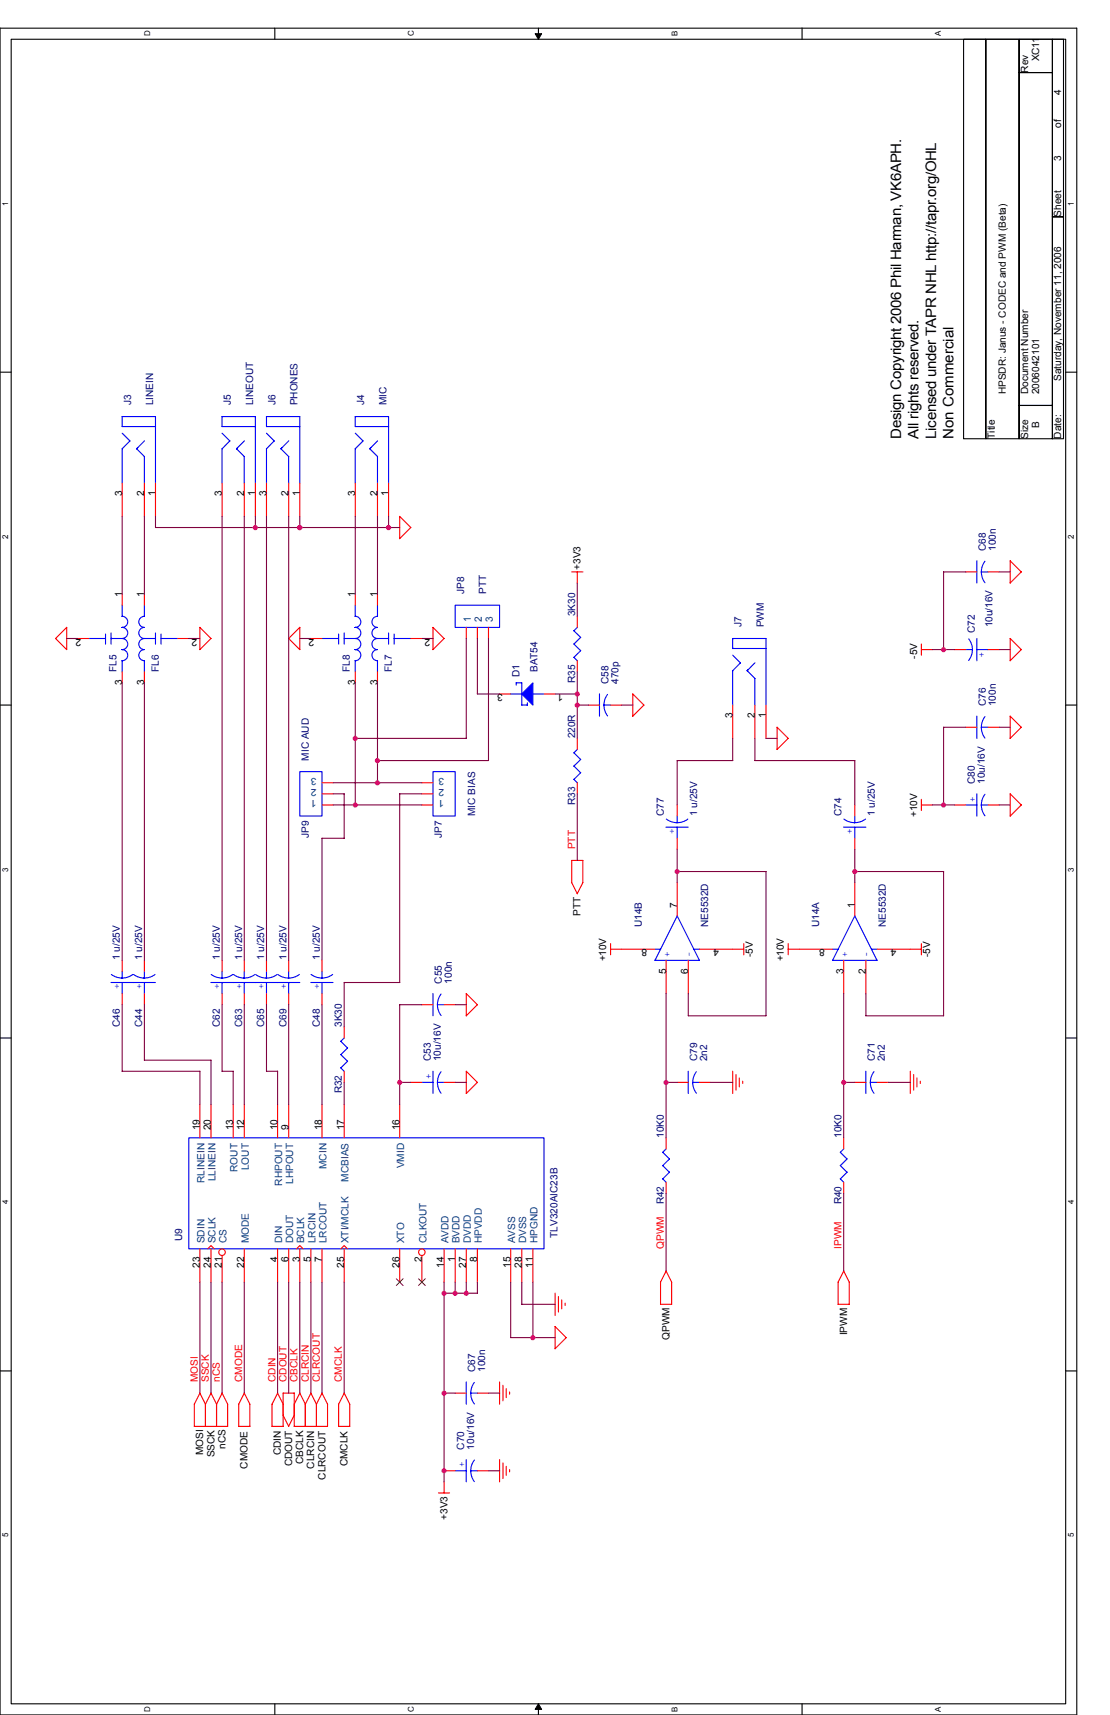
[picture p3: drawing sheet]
<svg xmlns="http://www.w3.org/2000/svg" width="279mm" height="432mm" viewBox="0 0 279 432" stroke-linecap="round" stroke-linejoin="round" font-family="sans-serif">
<defs><g id="words">
<g font-size="3.6">
<text x="226.8" y="110.5" transform="rotate(-90 226.8 110.5)">Design Copyright 2006 Phil Harman, VK6APH.</text>
<text x="231.2" y="110.5" transform="rotate(-90 231.2 110.5)">All rights reserved.</text>
<text x="235.6" y="110.5" transform="rotate(-90 235.6 110.5)">Licensed under TAPR NHL http://tapr.org/OHL</text>
<text x="240" y="110.5" transform="rotate(-90 240 110.5)">Non Commercial</text>
</g>
<g font-size="2.5">
<text x="261.6" y="15.5" transform="rotate(-90 261.6 15.5)">XC11</text>
<text x="258.8" y="18.3" transform="rotate(-90 258.8 18.3)">Rev</text>
<text x="267.1" y="23.9" transform="rotate(-90 267.1 23.9)">4</text>
<text x="267.1" y="32.2" transform="rotate(-90 267.1 32.2)">of</text>
<text x="267.1" y="40.6" transform="rotate(-90 267.1 40.6)">3</text>
<text x="267.1" y="54.6" transform="rotate(-90 267.1 54.6)">Sheet</text>
<text x="267.1" y="95.9" transform="rotate(-90 267.1 95.9)">Saturday, November 11, 2006</text>
<text x="253.2" y="99.3" transform="rotate(-90 253.2 99.3)">HPSDR: Janus - CODEC and PWM (Beta)</text>
<text x="258.8" y="99.3" transform="rotate(-90 258.8 99.3)">Document Number</text>
<text x="261.6" y="99.3" transform="rotate(-90 261.6 99.3)">2006042101</text>
<text x="261.6" y="107.7" transform="rotate(-90 261.6 107.7)">B</text>
<text x="250.4" y="110.5" transform="rotate(-90 250.4 110.5)">Title</text>
<text x="258.8" y="110.5" transform="rotate(-90 258.8 110.5)">Size</text>
<text x="267.1" y="110.5" transform="rotate(-90 267.1 110.5)">Date:</text>
<text x="30.7" y="125" transform="rotate(-90 30.7 125)">3</text>
<text x="36.3" y="125" transform="rotate(-90 36.3 125)">2</text>
<text x="39.1" y="125" transform="rotate(-90 39.1 125)">1</text>
<text x="55.9" y="125" transform="rotate(-90 55.9 125)">3</text>
<text x="61.5" y="125" transform="rotate(-90 61.5 125)">2</text>
<text x="64.3" y="125" transform="rotate(-90 64.3 125)">1</text>
<text x="67.1" y="125" transform="rotate(-90 67.1 125)">3</text>
<text x="72.6" y="125" transform="rotate(-90 72.6 125)">2</text>
<text x="75.4" y="125" transform="rotate(-90 75.4 125)">1</text>
<text x="89.4" y="125" transform="rotate(-90 89.4 125)">3</text>
<text x="95" y="125" transform="rotate(-90 95 125)">2</text>
<text x="97.8" y="125" transform="rotate(-90 97.8 125)">1</text>
<text x="146.2" y="143.4" transform="rotate(-90 146.2 143.4)">+3V3</text>
<text x="30.7" y="150.4" transform="rotate(-90 30.7 150.4)">1</text>
<text x="36.3" y="150.4" transform="rotate(-90 36.3 150.4)">1</text>
<text x="89.4" y="150.4" transform="rotate(-90 89.4 150.4)">1</text>
<text x="95" y="150.4" transform="rotate(-90 95 150.4)">1</text>
<text x="20.4" y="160.8" transform="rotate(-180 20.4 160.8)">2</text>
<text x="49.6" y="160.8" transform="rotate(-180 49.6 160.8)">2</text>
<text x="79.1" y="160.8" transform="rotate(-180 79.1 160.8)">2</text>
<text x="108.3" y="160.8" transform="rotate(-180 108.3 160.8)">2</text>
<text x="230.8" y="165.8" transform="rotate(-90 230.8 165.8)">-5V</text>
<text x="30.7" y="172.5" transform="rotate(-90 30.7 172.5)">3</text>
<text x="36.3" y="172.5" transform="rotate(-90 36.3 172.5)">3</text>
<text x="89.4" y="172.5" transform="rotate(-90 89.4 172.5)">3</text>
<text x="95" y="172.5" transform="rotate(-90 95 172.5)">3</text>
<text x="126.6" y="174.8" transform="rotate(-180 126.6 174.8)">3</text>
<text x="141.8" y="174.8" transform="rotate(-180 141.8 174.8)">1</text>
<text x="184.4" y="180.9" transform="rotate(-90 184.4 180.9)">3</text>
<text x="190" y="180.9" transform="rotate(-90 190 180.9)">2</text>
<text x="192.8" y="180.9" transform="rotate(-90 192.8 180.9)">1</text>
<text x="230.8" y="205.7" transform="rotate(-90 230.8 205.7)">+10V</text>
<text x="146.2" y="230.6" transform="rotate(-90 146.2 230.6)">PTT</text>
<text x="170.4" y="228.7" transform="rotate(-90 170.4 228.7)">7</text>
<text x="215.1" y="228.7" transform="rotate(-90 215.1 228.7)">1</text>
<text x="162.9" y="239" transform="rotate(-180 162.9 239)">8</text>
<text x="180.9" y="239" transform="rotate(-180 180.9 239)">4</text>
<text x="207.6" y="239" transform="rotate(-180 207.6 239)">8</text>
<text x="225.6" y="239" transform="rotate(-180 225.6 239)">4</text>
<text x="152.6" y="242.1" transform="rotate(-90 152.6 242.1)">+10V</text>
<text x="167.6" y="245.1" transform="rotate(-90 167.6 245.1)">5</text>
<text x="173.2" y="245.1" transform="rotate(-90 173.2 245.1)">6</text>
<text x="189.5" y="240.9" transform="rotate(-90 189.5 240.9)">-5V</text>
<text x="197.3" y="242.1" transform="rotate(-90 197.3 242.1)">+10V</text>
<text x="212.3" y="245.1" transform="rotate(-90 212.3 245.1)">3</text>
<text x="217.9" y="245.1" transform="rotate(-90 217.9 245.1)">2</text>
<text x="234.2" y="240.9" transform="rotate(-90 234.2 240.9)">-5V</text>
<text x="50.3" y="284.5" transform="rotate(-90 50.3 284.5)">19</text>
<text x="53.1" y="284.5" transform="rotate(-90 53.1 284.5)">20</text>
<text x="58.7" y="284.5" transform="rotate(-90 58.7 284.5)">13</text>
<text x="61.5" y="284.5" transform="rotate(-90 61.5 284.5)">12</text>
<text x="69.8" y="284.5" transform="rotate(-90 69.8 284.5)">10</text>
<text x="72.6" y="284.5" transform="rotate(-90 72.6 284.5)">9</text>
<text x="81" y="284.5" transform="rotate(-90 81 284.5)">18</text>
<text x="86.6" y="284.5" transform="rotate(-90 86.6 284.5)">17</text>
<text x="100.6" y="284.5" transform="rotate(-90 100.6 284.5)">16</text>
<text x="69.8" y="317.8" transform="rotate(-90 69.8 317.8)">4</text>
<text x="72.6" y="317.8" transform="rotate(-90 72.6 317.8)">6</text>
<text x="75.4" y="317.8" transform="rotate(-90 75.4 317.8)">3</text>
<text x="78.2" y="317.8" transform="rotate(-90 78.2 317.8)">5</text>
<text x="81" y="317.8" transform="rotate(-90 81 317.8)">7</text>
<text x="106.2" y="317.8" transform="rotate(-90 106.2 317.8)">2</text>
<text x="114.6" y="317.8" transform="rotate(-90 114.6 317.8)">1</text>
<text x="120.1" y="317.8" transform="rotate(-90 120.1 317.8)">8</text>
<text x="50.3" y="319.2" transform="rotate(-90 50.3 319.2)">23</text>
<text x="53.1" y="319.2" transform="rotate(-90 53.1 319.2)">24</text>
<text x="55.9" y="319.2" transform="rotate(-90 55.9 319.2)">21</text>
<text x="61.5" y="319.2" transform="rotate(-90 61.5 319.2)">22</text>
<text x="86.6" y="319.2" transform="rotate(-90 86.6 319.2)">25</text>
<text x="100.6" y="319.2" transform="rotate(-90 100.6 319.2)">26</text>
<text x="111.8" y="319.2" transform="rotate(-90 111.8 319.2)">14</text>
<text x="117.3" y="319.2" transform="rotate(-90 117.3 319.2)">27</text>
<text x="128.5" y="319.2" transform="rotate(-90 128.5 319.2)">15</text>
<text x="131.3" y="319.2" transform="rotate(-90 131.3 319.2)">28</text>
<text x="134.1" y="319.2" transform="rotate(-90 134.1 319.2)">11</text>
<text x="168.5" y="337.3" transform="rotate(-90 168.5 337.3)">QPWM</text>
<text x="213.2" y="336.2" transform="rotate(-90 213.2 336.2)">IPWM</text>
<text x="56.7" y="364.7" transform="rotate(-90 56.7 364.7)">nCS</text>
<text x="51.2" y="366.4" transform="rotate(-90 51.2 366.4)">MOSI</text>
<text x="54" y="367" transform="rotate(-90 54 367)">SSCK</text>
<text x="62.3" y="369.8" transform="rotate(-90 62.3 369.8)">CMODE</text>
<text x="70.7" y="366.4" transform="rotate(-90 70.7 366.4)">CDIN</text>
<text x="73.5" y="369.2" transform="rotate(-90 73.5 369.2)">CDOUT</text>
<text x="76.3" y="368.6" transform="rotate(-90 76.3 368.6)">CBCLK</text>
<text x="79.1" y="369.8" transform="rotate(-90 79.1 369.8)">CLRCIN</text>
<text x="87.5" y="369.2" transform="rotate(-90 87.5 369.2)">CMCLK</text>
<text x="81.9" y="372.6" transform="rotate(-90 81.9 372.6)">CLRCOUT</text>
<text x="112.6" y="382.6" transform="rotate(-90 112.6 382.6)">+3V3</text>
</g>
<g font-size="2.5" fill="#000080">
<text x="33" y="102.1" transform="rotate(-90 33 102.1)">J3</text>
<text x="38.6" y="102.1" transform="rotate(-90 38.6 102.1)">LINEIN</text>
<text x="58.1" y="102.1" transform="rotate(-90 58.1 102.1)">J5</text>
<text x="63.7" y="102.1" transform="rotate(-90 63.7 102.1)">LINEOUT</text>
<text x="69.3" y="102.1" transform="rotate(-90 69.3 102.1)">J6</text>
<text x="74.9" y="102.1" transform="rotate(-90 74.9 102.1)">PHONES</text>
<text x="91.7" y="102.1" transform="rotate(-90 91.7 102.1)">J4</text>
<text x="97.3" y="102.1" transform="rotate(-90 97.3 102.1)">MIC</text>
<text x="248.1" y="138.7" transform="rotate(-90 248.1 138.7)">C68</text>
<text x="250.7" y="138.7" transform="rotate(-90 250.7 138.7)">100n</text>
<text x="116.8" y="149.6" transform="rotate(-90 116.8 149.6)">JP8</text>
<text x="122.4" y="149.6" transform="rotate(-90 122.4 149.6)">PTT</text>
<text x="144.8" y="155.2" transform="rotate(-90 144.8 155.2)">3K30</text>
<text x="186.7" y="158" transform="rotate(-90 186.7 158)">J7</text>
<text x="192.3" y="158" transform="rotate(-90 192.3 158)">PWM</text>
<text x="245.3" y="159.4" transform="rotate(-90 245.3 159.4)">C72</text>
<text x="249.8" y="158" transform="rotate(-90 249.8 158)">10u/16V</text>
<text x="29.4" y="169.1" transform="rotate(-90 29.4 169.1)">FL5</text>
<text x="40" y="169.1" transform="rotate(-90 40 169.1)">FL6</text>
<text x="88" y="169.1" transform="rotate(-90 88 169.1)">FL8</text>
<text x="98.7" y="169.1" transform="rotate(-90 98.7 169.1)">FL7</text>
<text x="130.8" y="170.5" transform="rotate(-90 130.8 170.5)">D1</text>
<text x="135.3" y="169.1" transform="rotate(-90 135.3 169.1)">BAT54</text>
<text x="144.8" y="171.9" transform="rotate(-90 144.8 171.9)">R35</text>
<text x="153.1" y="172.2" transform="rotate(-90 153.1 172.2)">C58</text>
<text x="155.7" y="172.2" transform="rotate(-90 155.7 172.2)">470p</text>
<text x="248.1" y="177.8" transform="rotate(-90 248.1 177.8)">C76</text>
<text x="250.7" y="177.8" transform="rotate(-90 250.7 177.8)">100n</text>
<text x="144.8" y="185.9" transform="rotate(-90 144.8 185.9)">220R</text>
<text x="77.7" y="191.5" transform="rotate(-90 77.7 191.5)">MIC AUD</text>
<text x="245.3" y="197.4" transform="rotate(-90 245.3 197.4)">C80</text>
<text x="247.9" y="197.4" transform="rotate(-90 247.9 197.4)">10u/16V</text>
<text x="144.8" y="202.7" transform="rotate(-90 144.8 202.7)">R33</text>
<text x="119.6" y="205.5" transform="rotate(-90 119.6 205.5)">MIC BIAS</text>
<text x="167.1" y="205.5" transform="rotate(-90 167.1 205.5)">C77</text>
<text x="175.5" y="205.5" transform="rotate(-90 175.5 205.5)">1 u/25V</text>
<text x="211.8" y="205.5" transform="rotate(-90 211.8 205.5)">C74</text>
<text x="220.2" y="205.5" transform="rotate(-90 220.2 205.5)">1 u/25V</text>
<text x="77.7" y="211.1" transform="rotate(-90 77.7 211.1)">JP9</text>
<text x="111.2" y="211.1" transform="rotate(-90 111.2 211.1)">JP7</text>
<text x="161.5" y="233.4" transform="rotate(-90 161.5 233.4)">U14B</text>
<text x="178.3" y="233.4" transform="rotate(-90 178.3 233.4)">NE5532D</text>
<text x="206.2" y="233.4" transform="rotate(-90 206.2 233.4)">U14A</text>
<text x="223" y="233.4" transform="rotate(-90 223 233.4)">NE5532D</text>
<text x="30.2" y="241.8" transform="rotate(-90 30.2 241.8)">1 u/25V</text>
<text x="35.8" y="241.8" transform="rotate(-90 35.8 241.8)">1 u/25V</text>
<text x="55.4" y="241.8" transform="rotate(-90 55.4 241.8)">1 u/25V</text>
<text x="60.9" y="241.8" transform="rotate(-90 60.9 241.8)">1 u/25V</text>
<text x="66.5" y="241.8" transform="rotate(-90 66.5 241.8)">1 u/25V</text>
<text x="72.1" y="241.8" transform="rotate(-90 72.1 241.8)">1 u/25V</text>
<text x="80.5" y="241.8" transform="rotate(-90 80.5 241.8)">1 u/25V</text>
<text x="111.2" y="247.6" transform="rotate(-90 111.2 247.6)">C55</text>
<text x="113.7" y="247.6" transform="rotate(-90 113.7 247.6)">100n</text>
<text x="30.2" y="258.6" transform="rotate(-90 30.2 258.6)">C46</text>
<text x="35.8" y="258.6" transform="rotate(-90 35.8 258.6)">C44</text>
<text x="55.4" y="258.6" transform="rotate(-90 55.4 258.6)">C62</text>
<text x="60.9" y="258.6" transform="rotate(-90 60.9 258.6)">C63</text>
<text x="66.5" y="258.6" transform="rotate(-90 66.5 258.6)">C65</text>
<text x="72.1" y="258.6" transform="rotate(-90 72.1 258.6)">C69</text>
<text x="80.5" y="258.6" transform="rotate(-90 80.5 258.6)">C48</text>
<text x="86.1" y="258.6" transform="rotate(-90 86.1 258.6)">3K30</text>
<text x="108.4" y="267.2" transform="rotate(-90 108.4 267.2)">C53</text>
<text x="111" y="267.2" transform="rotate(-90 111 267.2)">10u/16V</text>
<text x="175.5" y="267.2" transform="rotate(-90 175.5 267.2)">C79</text>
<text x="178" y="267.2" transform="rotate(-90 178 267.2)">2n2</text>
<text x="220.2" y="267.2" transform="rotate(-90 220.2 267.2)">C71</text>
<text x="222.7" y="267.2" transform="rotate(-90 222.7 267.2)">2n2</text>
<text x="86.1" y="275.3" transform="rotate(-90 86.1 275.3)">R32</text>
<text x="167.1" y="286.5" transform="rotate(-90 167.1 286.5)">10K0</text>
<text x="211.8" y="286.5" transform="rotate(-90 211.8 286.5)">10K0</text>
<text x="167.1" y="303.3" transform="rotate(-90 167.1 303.3)">R42</text>
<text x="211.8" y="303.3" transform="rotate(-90 211.8 303.3)">R40</text>
<text x="140.3" y="311.6" transform="rotate(-90 140.3 311.6)">TLV320AIC23B</text>
<text x="45.8" y="312.5" transform="rotate(-90 45.8 312.5)">U9</text>
<text x="119.6" y="345.4" transform="rotate(-90 119.6 345.4)">C67</text>
<text x="122.1" y="345.4" transform="rotate(-90 122.1 345.4)">100n</text>
<text x="116.8" y="365" transform="rotate(-90 116.8 365)">C70</text>
<text x="119.3" y="365" transform="rotate(-90 119.3 365)">10u/16V</text>
</g>
<g font-size="2.5" fill="#004080">
<text x="118.5" y="156.6" transform="rotate(-90 118.5 156.6)">1</text>
<text x="121.3" y="156.6" transform="rotate(-90 121.3 156.6)">2</text>
<text x="124.1" y="156.6" transform="rotate(-90 124.1 156.6)">3</text>
<text x="79.7" y="195.9" transform="rotate(-180 79.7 195.9)">3</text>
<text x="111.8" y="195.9" transform="rotate(-180 111.8 195.9)">3</text>
<text x="79.7" y="201.5" transform="rotate(-180 79.7 201.5)">1</text>
<text x="79.7" y="198.7" transform="rotate(-180 79.7 198.7)">2</text>
<text x="111.8" y="201.5" transform="rotate(-180 111.8 201.5)">1</text>
<text x="111.8" y="198.7" transform="rotate(-180 111.8 198.7)">2</text>
<text x="51.4" y="297.8" transform="rotate(-90 51.4 297.8)">RLINEIN</text>
<text x="54.2" y="297.4" transform="rotate(-90 54.2 297.4)">LLINEIN</text>
<text x="59.8" y="295" transform="rotate(-90 59.8 295)">ROUT</text>
<text x="62.6" y="294.6" transform="rotate(-90 62.6 294.6)">LOUT</text>
<text x="71" y="298.5" transform="rotate(-90 71 298.5)">RHPOUT</text>
<text x="73.8" y="298.1" transform="rotate(-90 73.8 298.1)">LHPOUT</text>
<text x="82.2" y="294.3" transform="rotate(-90 82.2 294.3)">MCIN</text>
<text x="87.8" y="297.5" transform="rotate(-90 87.8 297.5)">MCBIAS</text>
<text x="101.7" y="294.2" transform="rotate(-90 101.7 294.2)">VMID</text>
<text x="51.4" y="313" transform="rotate(-90 51.4 313)">SDIN</text>
<text x="54.2" y="313" transform="rotate(-90 54.2 313)">SCLK</text>
<text x="57" y="313" transform="rotate(-90 57 313)">CS</text>
<text x="62.6" y="313" transform="rotate(-90 62.6 313)">MODE</text>
<text x="71" y="313" transform="rotate(-90 71 313)">DIN</text>
<text x="73.8" y="313" transform="rotate(-90 73.8 313)">DOUT</text>
<text x="76.6" y="313" transform="rotate(-90 76.6 313)">BCLK</text>
<text x="79.4" y="313" transform="rotate(-90 79.4 313)">LRCIN</text>
<text x="82.2" y="313" transform="rotate(-90 82.2 313)">LRCOUT</text>
<text x="87.8" y="313" transform="rotate(-90 87.8 313)">XTI/MCLK</text>
<text x="101.7" y="313" transform="rotate(-90 101.7 313)">XTO</text>
<text x="107.3" y="313" transform="rotate(-90 107.3 313)">CLKOUT</text>
<text x="112.9" y="313" transform="rotate(-90 112.9 313)">AVDD</text>
<text x="115.7" y="313" transform="rotate(-90 115.7 313)">BVDD</text>
<text x="118.5" y="313" transform="rotate(-90 118.5 313)">DVDD</text>
<text x="121.3" y="313" transform="rotate(-90 121.3 313)">HPVDD</text>
<text x="129.7" y="313" transform="rotate(-90 129.7 313)">AVSS</text>
<text x="132.5" y="313" transform="rotate(-90 132.5 313)">DVSS</text>
<text x="135.3" y="313" transform="rotate(-90 135.3 313)">HPGND</text>
</g>
<g font-size="2.5" fill="#00f">
<text x="246.6" y="164.1" transform="rotate(90 246.6 164.1)">+</text>
<text x="245.4" y="201.8" transform="rotate(-90 245.4 201.8)">+</text>
<text x="169.9" y="208.6" transform="rotate(-180 169.9 208.6)">+</text>
<text x="214.6" y="208.6" transform="rotate(-180 214.6 208.6)">+</text>
<text x="168.5" y="240.9" transform="rotate(-90 168.5 240.9)">+</text>
<text x="174.1" y="240.9" transform="rotate(-90 174.1 240.9)">-</text>
<text x="213.2" y="240.9" transform="rotate(-90 213.2 240.9)">+</text>
<text x="218.8" y="240.9" transform="rotate(-90 218.8 240.9)">-</text>
<text x="30.2" y="247.8" transform="rotate(-180 30.2 247.8)">+</text>
<text x="35.8" y="247.8" transform="rotate(-180 35.8 247.8)">+</text>
<text x="55.4" y="247.8" transform="rotate(-180 55.4 247.8)">+</text>
<text x="60.9" y="247.8" transform="rotate(-180 60.9 247.8)">+</text>
<text x="66.5" y="247.8" transform="rotate(-180 66.5 247.8)">+</text>
<text x="72.1" y="247.8" transform="rotate(-180 72.1 247.8)">+</text>
<text x="80.5" y="247.8" transform="rotate(-180 80.5 247.8)">+</text>
<text x="108.5" y="271.7" transform="rotate(-90 108.5 271.7)">+</text>
<text x="116.8" y="369.5" transform="rotate(-90 116.8 369.5)">+</text>
</g>
<g font-size="2.5" fill="#f00">
<text x="144.8" y="213.8" transform="rotate(-90 144.8 213.8)">PTT</text>
<text x="167.1" y="314.4" transform="rotate(-90 167.1 314.4)">QPWM</text>
<text x="211.8" y="314.4" transform="rotate(-90 211.8 314.4)">IPWM</text>
<text x="49.8" y="348" transform="rotate(-90 49.8 348)">MOSI</text>
<text x="52.6" y="348" transform="rotate(-90 52.6 348)">SSCK</text>
<text x="55.4" y="348" transform="rotate(-90 55.4 348)">nCS</text>
<text x="60.9" y="348" transform="rotate(-90 60.9 348)">CMODE</text>
<text x="69.3" y="348" transform="rotate(-90 69.3 348)">CDIN</text>
<text x="72.1" y="348" transform="rotate(-90 72.1 348)">CDOUT</text>
<text x="74.9" y="348" transform="rotate(-90 74.9 348)">CBCLK</text>
<text x="77.7" y="348" transform="rotate(-90 77.7 348)">CLRCIN</text>
<text x="80.5" y="348" transform="rotate(-90 80.5 348)">CLRCOUT</text>
<text x="86.1" y="348" transform="rotate(-90 86.1 348)">CMCLK</text>
</g>
<g font-size="2">
<text x="37.8" y="9.2" transform="rotate(-90 37.8 9.2)">D</text>
<text x="104.1" y="9.2" transform="rotate(-90 104.1 9.2)">C</text>
<text x="170.5" y="9.2" transform="rotate(-90 170.5 9.2)">B</text>
<text x="236.9" y="9.2" transform="rotate(-90 236.9 9.2)">A</text>
<text x="2.1" y="51.8" transform="rotate(-90 2.1 51.8)">1</text>
<text x="270.3" y="51.8" transform="rotate(-90 270.3 51.8)">1</text>
<text x="2.1" y="135.6" transform="rotate(-90 2.1 135.6)">2</text>
<text x="270.3" y="135.6" transform="rotate(-90 270.3 135.6)">2</text>
<text x="2.1" y="219.4" transform="rotate(-90 2.1 219.4)">3</text>
<text x="270.3" y="219.4" transform="rotate(-90 270.3 219.4)">3</text>
<text x="2.1" y="303.3" transform="rotate(-90 2.1 303.3)">4</text>
<text x="270.3" y="303.3" transform="rotate(-90 270.3 303.3)">4</text>
<text x="2.1" y="387.1" transform="rotate(-90 2.1 387.1)">5</text>
<text x="270.3" y="387.1" transform="rotate(-90 270.3 387.1)">5</text>
<text x="37.8" y="431.1" transform="rotate(-90 37.8 431.1)">D</text>
<text x="104.1" y="431.1" transform="rotate(-90 104.1 431.1)">C</text>
<text x="170.5" y="431.1" transform="rotate(-90 170.5 431.1)">B</text>
<text x="236.9" y="431.1" transform="rotate(-90 236.9 431.1)">A</text>
</g>
</g></defs>
<path d="M0 7.1h271v424.7h-271zM2.8 9.9h265.4v419.1h-265.4z" fill="none" stroke="#000" stroke-width=".28"/>
<g fill="#fff">
<path d="M.3 386h2.2v1.1h-2.2z"/>
<path d="M268.5 386h2.3v1.1h-2.3z"/>
</g>
<path d="M0 345.2h2.8M268.2 345.2h2.8" fill="none" stroke="#000" stroke-width=".28"/>
<g fill="#fff">
<path d="M.3 302.1h2.2v1.2h-2.2z"/>
<path d="M268.5 302.1h2.3v1.2h-2.3z"/>
</g>
<path d="M0 261.3h2.8M268.2 261.3h2.8" fill="none" stroke="#000" stroke-width=".28"/>
<g fill="#fff">
<path d="M.3 218.3h2.2v1.1h-2.2z"/>
<path d="M268.5 218.3h2.3v1.1h-2.3z"/>
</g>
<path d="M0 177.5h2.8M268.2 177.5h2.8" fill="none" stroke="#000" stroke-width=".28"/>
<g fill="#fff">
<path d="M.3 134.5h2.2v1.1h-2.2z"/>
<path d="M268.5 134.5h2.3v1.1h-2.3z"/>
</g>
<path d="M0 93.7h2.8M268.2 93.7h2.8" fill="none" stroke="#000" stroke-width=".28"/>
<g fill="#fff">
<path d="M.3 50.7h2.2v1.1h-2.2z"/>
<path d="M268.5 50.7h2.3v1.1h-2.3z"/>
<path d="M36 429.6h2.2v1.5h-2.2z"/>
<path d="M36 7.7h2.2v1.5h-2.2z"/>
<path d="M102.3 429.6h2.3v1.5h-2.3z"/>
<path d="M102.3 7.7h2.3v1.5h-2.3z"/>
</g>
<path d="M69.2 7.1v2.8M69.2 429v2.8" fill="none" stroke="#000" stroke-width=".28"/>
<g fill="#fff">
<path d="M168.7 429.7h2.2v1.4h-2.2z"/>
<path d="M168.7 7.9h2.2v1.3h-2.2z"/>
</g>
<path d="M135.5 7.1v2.8M135.5 429v2.8" fill="none" stroke="#000" stroke-width=".28"/>
<path d="M134.7 8.5h1.6l-.8 1.4zM135.5 429l.8 1.4h-1.6z" fill="#000" stroke="#000" stroke-width=".25"/>
<g fill="#fff">
<path d="M235.1 429.7h2.2v1.4h-2.2z"/>
<path d="M235.1 7.8h2.2v1.4h-2.2z"/>
</g>
<path d="M201.9 7.1v2.8M242.5 9.9h5.6v100.6h-5.6zM248.1 9.9h8.4v100.6h-8.4zM256.5 18.3h8.4v83.8h-8.4zM256.5 9.9h8.4v8.4h-8.4zM264.9 9.9h2.8v44.7h-2.8zM264.9 54.6h2.8v55.9h-2.8zM256.5 102.1h8.4v8.4h-8.4zM201.9 429v2.8" fill="none" stroke="#000" stroke-width=".28"/>
<g fill="none" stroke="#f00" stroke-width=".28">
<path d="M30.8 121.6v8.4M36.3 121.6v8.4M39.1 121.6v8.4M55.9 121.6v8.4M61.5 121.6v8.4M64.3 121.6v8.4M67.1 121.6v8.4M72.7 121.6v8.4M75.5 121.6v8.4M89.4 121.6v8.4M95 121.6v8.4M97.8 121.6v8.4"/>
<path d="M100.6 135.6v-5.6l2.8 2.8-2.8 2.8M30.8 149.6v2.8M36.3 149.6v2.8M89.4 149.6v2.8M95 149.6v2.8M117.4 158v2.8M120.2 158v2.8M123 158v2.8M143.9 144h2.8M145.3 144v2.8M145.3 155.2v2.8M243.1 144h2.8"/>
<path d="M248.7 144h2.8M257.1 144l-2.8 2.8M257.1 144l-2.8-2.8v5.6M14 160.7l2.8 2.9v-5.6l-2.8 2.8M19.6 160.8h2.8M30.8 169.1v2.8M36.3 169.1v2.8M44.7 160.8h2.8M50.3 163.6v-5.7l2.8 2.9-2.8 2.8M72.6 160.7l2.9 2.9v-5.6l-2.8 2.8M78.3 160.8h2.7M89.4 169.1v2.8"/>
<path d="M95 169.1v2.8M103.4 160.8h2.8M111.8 160.8l-2.8 2.8v-5.7l2.8 2.9M125.8 174.7h2.7M136.9 174.7h2.8M145.3 166.3v2.8M148.1 177.5h2.8M153.7 177.5h2.8M159.3 174.7v5.6M159.3 174.7l2.8 2.8-2.8 2.8M184.4 177.5v8.4M190 177.5v8.4"/>
<path d="M192.8 177.5v8.4M231.9 162.1v2.9M231.9 163.6h2.8M240.3 163.6h2.8M248.7 163.6h2.8M254.3 160.7v5.6M254.3 160.8l2.8 2.8-2.8 2.8M81 199.9h2.8M81 197.1h2.8M106.2 199.9h2.8M106.2 197.1h2.8M145.3 185.9v2.8"/>
<path d="M145.3 197.1v2.8M198.4 185.9l-2.8 2.8v-5.6l2.8 2.8M243.1 183.1h2.8M248.7 183.1h2.8M254.3 185.9v-5.6l2.8 2.8-2.8 2.8M81 202.7h2.8M106.2 202.7h2.8M143.9 216.6v5.6l1.4 2.8 1.4-2.8M143.9 216.6h2.8M146.7 216.6v5.6M170.5 202.7v2.8M170.5 211.1v2.7"/>
<path d="M215.2 202.7v2.8M215.2 211.1v2.7M231.9 202.7h2.8M231.9 201.3v2.8M240.3 202.7h2.8M248.7 202.7h2.8M254.3 205.5v-5.6l2.8 2.8-2.8 2.8M153.7 239h11.2M153.7 237.6v2.8M170.5 222.2v8.4M176 239h11.2M187.2 237.6v2.8"/>
<path d="M198.4 239h11.2M198.4 237.6v2.8M215.2 222.2v8.4M220.7 239h11.2M231.9 237.6v2.8M30.8 241.8v2.8M30.8 250.2v2.8M36.3 241.8v2.8M36.3 250.2v2.8M55.9 241.8v2.8M55.9 250.2v2.8M61.5 241.8v2.8"/>
<path d="M61.5 250.2v2.8M67.1 241.8v2.8M67.1 250.2v2.8M72.7 241.8v2.8M72.7 250.2v2.8M81 241.8v2.8M81 250.2v2.8M86.6 258.6v2.7M106.2 253h2.8M111.8 253h2.8M117.4 255.8v-5.7l2.8 2.9-2.9 2.8M167.7 241.8v8.4"/>
<path d="M173.2 241.8v8.4M212.4 241.8v8.4M218 241.8v8.4M50.3 278.1v8.4M53.1 278.1v8.4M58.7 278.1v8.4M61.5 278.1v8.4M69.9 278.1v8.4M72.7 278.1v8.4M81 278.1v8.4M86.6 269.7v2.8M86.6 278.1v8.4"/>
<path d="M100.6 278.1v8.4M103.4 272.5h2.8M111.8 272.5h2.8M117.4 269.7l2.8 2.8-2.8 2.8zM170.5 272.5h2.7M176 272.5h2.8M184.4 269.7v5.6M185.3 270.6v3.9M186.1 271.4v2.3M186.9 272.2v.6M215.2 272.5h2.8M220.7 272.5h2.8"/>
<path d="M229.1 269.7v5.6M230 270.6v3.9M230.8 271.4v2.3M231.6 272.2v.6M167.7 286.5v2.8M167.7 297.7v2.8M212.4 286.5v2.8M212.4 297.7v2.8M50.3 314.4v8.4M52.3 314.4l.8-.8 .8 .8M53.1 314.4v8.4M55.9 316.1v6.7"/>
<path d="M61.5 314.4v8.4M69.9 314.4v8.4M72.7 314.4v8.4M74.6 314.4l.9-.8 .8 .8M75.5 314.4v8.4M78.3 314.4v8.4M81 314.4v8.4M85.8 314.4l.8-.8 .9 .8M86.6 314.4v8.4M100.6 314.4v8.4M106.2 316.1v6.7M111.8 314.4v8.4"/>
<path d="M114.6 314.4v8.4M117.4 314.4v8.4M120.2 314.4v8.4M128.5 314.4v8.4M131.3 314.4v8.4M134.1 314.4v8.4M167.7 320l-1.4 2.8-.1 5.6h2.9v-5.6l-1.4-2.8M139.7 325.6v5.6M139.7 339.6v-5.6l2.8 2.8-2.8 2.8M140.6 326.4v3.9M141.4 327.3v2.2M142.2 328.1v.6"/>
<path d="M210.9 328.4h2.9v-5.6l-1.4-2.8-1.4 2.8v5.6M54.5 353.6l-1.4-2.9-1.4 2.8v5.7M55.9 350.8l1.4 2.8M55.9 350.7l-1.4 2.8v5.7M57.3 353.5v5.6h-8.4v-5.6l1.4-2.8 1.4 2.9M62.9 353.5v5.6h-2.8v-5.6l1.4-2.8 1.4 2.9M69.9 350.8l1.4 2.8M69.9 350.7l-1.4 2.8v5.6l2.8 .1v-8.4h2.8v8.3h8.3v-5.6M71.2 356.3l1.5 2.8M74.1 356.3l-1.5 2.9M74.1 353.5l1.4-2.8 1.4 2.9M79.7 353.6l-1.4-2.9-1.4 2.8v5.7"/>
<path d="M82.5 353.6l-1.4-2.9-1.4 2.8v5.7M88 353.5v5.6h-2.8M88.1 353.6l-1.4-2.9-1.5 2.8v5.6M114.6 350.8h2.8M120.2 350.8h2.8M125.8 347.9v5.6M126.6 348.8v3.9M127.4 349.6v2.3M128.3 350.5v.5M110.4 375.9h2.8M111.8 373.1v2.8M111.8 370.3h2.8"/>
<path d="M120.2 370.3h2.8M125.8 367.5v5.6M126.6 368.3v4M127.4 369.2v2.3M128.3 370v.6"/>
<circle cx="55.9" cy="315.3" r=".82"/>
<circle cx="106.2" cy="315.3" r=".82"/>
</g>
<g fill="none" stroke="#00f" stroke-width=".28">
<path d="M30.7 104.9h8.4v16.8M30.8 104.9v2.5h8.4M30.8 113v8.7M30.8 109.1l1.9 1.9M32.7 111l-2 2M34.7 112.7l-.3 .3M36.3 114.9v6.8M36.4 111l-2 2 2 2M55.9 109.1l2 1.9M57.8 111l-1.9 2v8.7M59.5 113l2 2M59.8 112.7l-.3 .3"/>
<path d="M61.5 114.9v6.8M61.5 111l-2 2M64.3 107.4h-8.4v-2.5h8.4v16.8M67.1 109.1l1.9 1.9M69 111l-1.9 2v8.7M71 112.7l-.3 .3M72.7 114.9v6.8M72.7 111l-2 2 2 2M75.5 107.4h-8.4v-2.5h8.4v16.8M89.4 109.1l2 1.9M91.4 111l-2 2v8.7M93.1 113l1.9 2"/>
<path d="M93.3 112.7l-.3 .3M95 114.9v6.8M95 111l-1.9 2M97.8 107.4h-8.4v-2.5h8.4v16.8M26.6 159.6v2.6M28 159.4v2.8M30.7 155.2a1.4 1.4 0 0 1 1.5 1.4 1.4 1.4 0 0 1-1.5 1.4 1.4 1.4 0 0 1 1.5 1.4 1.4 1.4 0 0 1-1.5 1.4 1.4 1.4 0 0 1 1.5 1.4 1.4 1.4 0 0 1-1.5 1.4 1.4 1.4 0 0 1 1.5 1.4 1.4 1.4 0 0 1-1.5 1.3M30.8 152.4v2.8M36.3 155.2a1.4 1.4 0 0 0-1.4 1.4 1.4 1.4 0 0 0 1.4 1.4 1.4 1.4 0 0 0-1.4 1.4 1.4 1.4 0 0 0 1.4 1.4 1.4 1.4 0 0 0-1.4 1.4 1.4 1.4 0 0 0 1.4 1.4 1.4 1.4 0 0 0-1.4 1.4 1.4 1.4 0 0 0 1.4 1.3M36.3 152.4v2.8M39.1 159.4v2.8M40.5 159.6v2.6"/>
<path d="M85.2 159.6v2.6M86.6 159.4v2.8M89.4 152.4v2.8a1.4 1.4 0 0 1 1.4 1.4 1.4 1.4 0 0 1-1.4 1.4 1.4 1.4 0 0 1 1.4 1.4 1.4 1.4 0 0 1-1.4 1.4 1.4 1.4 0 0 1 1.4 1.4 1.4 1.4 0 0 1-1.4 1.4 1.4 1.4 0 0 1 1.4 1.4 1.4 1.4 0 0 1-1.4 1.3v2.9M95 152.4v2.8a1.4 1.4 0 0 0-1.4 1.4 1.4 1.4 0 0 0 1.4 1.4 1.4 1.4 0 0 0-1.4 1.4 1.4 1.4 0 0 0 1.4 1.4 1.4 1.4 0 0 0-1.4 1.4 1.4 1.4 0 0 0 1.4 1.4 1.4 1.4 0 0 0-1.4 1.4 1.4 1.4 0 0 0 1.4 1.3v2.9M97.8 159.4v2.8M99.2 159.6v2.6M114.6 152.4h11.2v5.6h-11.2zM144.4 158.8l1.8 1.7-1.7 1.7M145.3 157.9l-.8 .9M245.9 141.2v5.6M247 144h1.7M247.9 141.3l-.7 1.3-.2 1.4 .2 1.4 .7 1.3"/>
<path d="M22.4 160.8h4.2M27.9 160.8h3.1M30.8 166.3v2.9M36.1 160.8h3.1M36.3 166.3v2.9M40.5 160.8h4.2M81 160.8h4.2M86.6 160.8h3.1M94.7 160.8h3.1M99.2 160.8h4.2M128.5 174.7h2.8M129.9 172.5v-.6h1.4v5.6h1.5"/>
<path d="M132.7 177v.5M134.1 174.7h2.8M144.4 165.5l.9 .8M144.4 162.1l1.8 1.7-1.7 1.7M150.9 174.7v5.6M152 177.5h1.7M152.9 174.8l-.6 1.3-.3 1.4 .3 1.5 .6 1.3M184.4 160.8h8.4v16.7M184.4 160.8v2.5h8.4M184.4 168.9v8.6M184.4 165l2 1.9M186.4 166.9l-2 2"/>
<path d="M188.3 168.6l-.3 .3M190 170.8v6.7M190 166.9l-1.9 2 1.9 1.9M243.1 163.6h1.7M243.8 160.8l.7 1.3 .3 1.5-.3 1.4-.7 1.3M245.9 163.6h2.8M245.9 160.8v5.6M75.5 194.3h5.5v11.2h-5.5zM109 194.3h5.6v11.2h-5.6zM144.4 196.2l.9 .9M144.4 192.9l1.8 1.6-1.7 1.7M144.4 189.5l1.8 1.7"/>
<path d="M145.3 188.7l-.8 .8M146.2 191.2l-1.7 1.7M245.9 180.3v5.6M245.9 199.9v5.6M247 183.1h1.7M247.9 200l-.7 1.2-.2 1.5 .2 1.4 .7 1.3M247.9 180.4l-.7 1.3-.2 1.4 .2 1.5 .7 1.2M167.6 208.3h5.6M167.7 206.2l1.3 .7 1.4 .2 1.5-.2 1.2-.7M170.5 205.4v1.7M170.5 208.2v2.9M212.3 208.3h5.7"/>
<path d="M212.4 206.2l1.3 .7 1.4 .2 1.5-.2 1.2-.7M215.2 205.4v1.7M215.2 208.2v2.9M243.1 202.7h2.8M247 202.7h1.7M164.9 239h1.4M170.5 230.6l5.6 11.2M170.5 230.6l-5.6 11.2h11.1M174.6 239h1.5M209.6 239h1.4M215.2 230.6l5.6 11.2M215.2 230.6l-5.7 11.2h11.2"/>
<path d="M219.4 239h1.4M27.9 247.4h11.2M28 245.3l1.3 .7 1.4 .3 1.5-.3 1.2-.7M30.8 244.6v1.7M30.8 247.4v2.8M33.6 245.3l1.3 .7 1.4 .3 1.5-.3 1.2-.7M36.3 244.6v1.7M36.3 247.4v2.8M53.1 247.4h22.4M53.2 245.3l1.3 .7 1.4 .3 1.4-.3 1.3-.7M55.9 244.6v1.7M55.9 247.4v2.8"/>
<path d="M58.8 245.3l1.2 .7 1.5 .3 1.4-.3 1.3-.7M61.5 244.6v1.7M61.5 247.4v2.8M64.3 245.3l1.3 .7 1.5 .3 1.4-.3 1.3-.7M67.1 244.6v1.7M67.1 247.4v2.8M69.9 245.3l1.3 .7 1.4 .3 1.5-.3 1.3-.7M72.7 244.6v1.7M72.7 247.4v2.8M78.2 247.4h5.6M78.3 245.3l1.3 .7 1.4 .3 1.5-.3 1.2-.7M81 244.6v1.7"/>
<path d="M81 247.4v2.8M109 250.1v5.7M110.1 253h1.7M111 250.3l-.7 1.2-.2 1.5 .2 1.4 .7 1.3M85.8 268.9l.8 .8M85.8 265.5l1.7 1.7M85.8 262.2l1.7 1.7M86.7 261.3l-.9 .9M87.5 267.2l-1.7 1.7M87.5 263.8l-1.7 1.7M106.2 272.5h2.8M109 269.7v5.6"/>
<path d="M110.1 272.5h1.7M111 269.8l-.7 1.3-.2 1.5 .2 1.4 .7 1.3M173.2 269.7v5.6M174.4 272.5h1.7M175.3 269.8l-.7 1.3-.2 1.4 .2 1.5 .7 1.3M218 269.7v5.6M219.1 272.5h1.7M220 269.8l-.7 1.3-.2 1.4 .2 1.5 .7 1.3M47.5 286.5h89.4v27.9h-89.4zM166.8 296.8l.9 .9M166.8 293.5l1.7 1.6-1.7 1.7M166.8 290.1l1.7 1.7-1.7 1.7"/>
<path d="M167.7 289.3l-.9 .8M211.5 296.8l.9 .9M211.5 293.5l1.7 1.6M211.5 290.1l1.7 1.7M212.4 289.3l-.9 .8M213.2 295.1l-1.7 1.7M213.2 291.8l-1.7 1.7M117.4 347.9v5.6M118.5 350.8h1.7M119.4 348.1l-.7 1.2-.2 1.5 .2 1.4 .7 1.3M114.6 370.3h2.8M117.4 367.5v5.6"/>
<path d="M118.5 370.3h1.7M119.4 367.6l-.7 1.3-.2 1.4 .2 1.5 .7 1.2"/>
</g>
<path d="M99.8 322l1.7 1.7M101.5 321.9l-1.7 1.8M105.3 322l1.8 1.7M107.1 321.9l-1.8 1.8" fill="none" stroke="#804000" stroke-width=".25"/>
<path d="M131.3 174.7l2.8-2.8v5.6z" fill-rule="evenodd" fill="#00f" stroke="#00f" stroke-width=".28"/>
<g fill="none" stroke="#800040" stroke-width=".28">
<path d="M30.8 130v19.6M36.3 130v19.6M39.1 130v2.8h61.5M55.9 130v111.8M61.5 130v111.8M64.3 130v2.8M67.1 130v111.8M72.7 130v111.8M75.5 130v2.8M89.4 130v19.6M95 130v19.6M97.8 130v2.8"/>
<path d="M145.3 146.8v8.4M243.1 144h-5.6v19.6M251.5 144h2.8M16.8 160.8h2.8M30.8 171.9v69.9M36.3 171.9v69.9M47.5 160.8h2.8M75.5 160.8h2.8M89.4 171.9v30.8M95 171.9v25.2M106.2 160.8h2.8M117.4 160.7v25.2h-28"/>
<path d="M120.1 174.7h5.7M120.2 160.7v14M123 160.7v30.8h-28M139.7 174.7h5.6M145.3 169.1v16.8M145.3 177.5h2.8M156.5 177.5h2.8M234.7 163.6h5.6M251.5 163.6h2.8M83.8 199.9h2.8l.1 11.2-5.7-.1v30.8M83.8 197.1h22.4M100.6 199.9h5.6"/>
<path d="M100.6 199.9v47.5h-14v11.2M145.3 199.9v16.7M184.4 185.9v5.6h-13.9v11.2M190 185.9v5.6h25.2v11.2M192.8 185.9h2.8M243.1 183.1h-5.6v19.6M251.5 183.1h2.8M83.8 202.7h22.4M170.5 213.8v8.4M170.5 219.4h22.3v36.4h-19.6v-5.7M215.2 219.4h22.3M215.2 213.8v8.4"/>
<path d="M234.7 202.7h5.6M237.5 219.4v36.4M251.5 202.7h2.8M30.8 252.9v16.8M36.3 252.9v14M55.9 252.9v16.8h2.8v8.4M61.5 252.9v25.2M67.1 252.9v16.8h2.8M72.7 252.9v25.2M81 252.9v25.2M106.2 253l-5.6-.1v25.2M114.6 253h2.8"/>
<path d="M167.7 250.1v36.4M212.4 250.1v36.4M218 250.1v5.7h19.5M30.7 269.7h19.6v8.4M36.3 266.9h16.8v11.2M69.9 269.7v8.4M86.6 272.5v5.6M100.6 272.5h2.8M114.6 272.5h2.8M167.7 272.5h2.8M178.8 272.5h5.6M212.4 272.5h2.8"/>
<path d="M223.5 272.5h5.7M167.7 300.4v19.6M212.4 300.4v19.6M50.3 322.8v28M53.1 322.8v28M55.9 322.8v28M61.5 322.8v28M69.9 322.8v28M72.7 322.8v28M75.5 322.8v28M78.3 322.8v28M81 322.8v28"/>
<path d="M86.6 322.8v28M111.8 322.8v50.3M114.6 322.8v2.8M117.4 322.8v2.8M120.2 322.8v2.8h-8.4M128.5 322.8v14h11.2M131.3 322.8v5.6h8.4M134.1 322.8v14M111.8 350.8h2.8M123 350.8h2.8M123 370.3h2.8"/>
</g>
<g fill="#f0f" stroke="#f0f" stroke-width=".28">
<circle cx="100.6" cy="272.5" r=".54"/>
<circle cx="111.8" cy="350.8" r=".54"/>
<circle cx="114.6" cy="325.6" r=".54"/>
<circle cx="117.4" cy="325.6" r=".54"/>
<circle cx="111.8" cy="325.6" r=".54"/>
<circle cx="111.8" cy="370.3" r=".54"/>
<circle cx="97.8" cy="132.8" r=".54"/>
<circle cx="170.4" cy="219.4" r=".54"/>
<circle cx="167.6" cy="272.5" r=".54"/>
<circle cx="215.1" cy="219.4" r=".54"/>
<circle cx="212.4" cy="272.5" r=".54"/>
<circle cx="237.5" cy="202.7" r=".54"/>
<circle cx="145.3" cy="177.5" r=".54"/>
<circle cx="75.4" cy="132.8" r=".54"/>
<circle cx="134.1" cy="336.8" r=".54"/>
<circle cx="64.3" cy="132.8" r=".54"/>
<circle cx="89.4" cy="202.7" r=".54"/>
<circle cx="95" cy="197.1" r=".54"/>
<circle cx="89.4" cy="185.9" r=".54"/>
<circle cx="95" cy="191.5" r=".54"/>
<circle cx="145.3" cy="174.7" r=".54"/>
<circle cx="237.5" cy="163.6" r=".54"/>
</g>
<use href="#words"/>
</svg>
